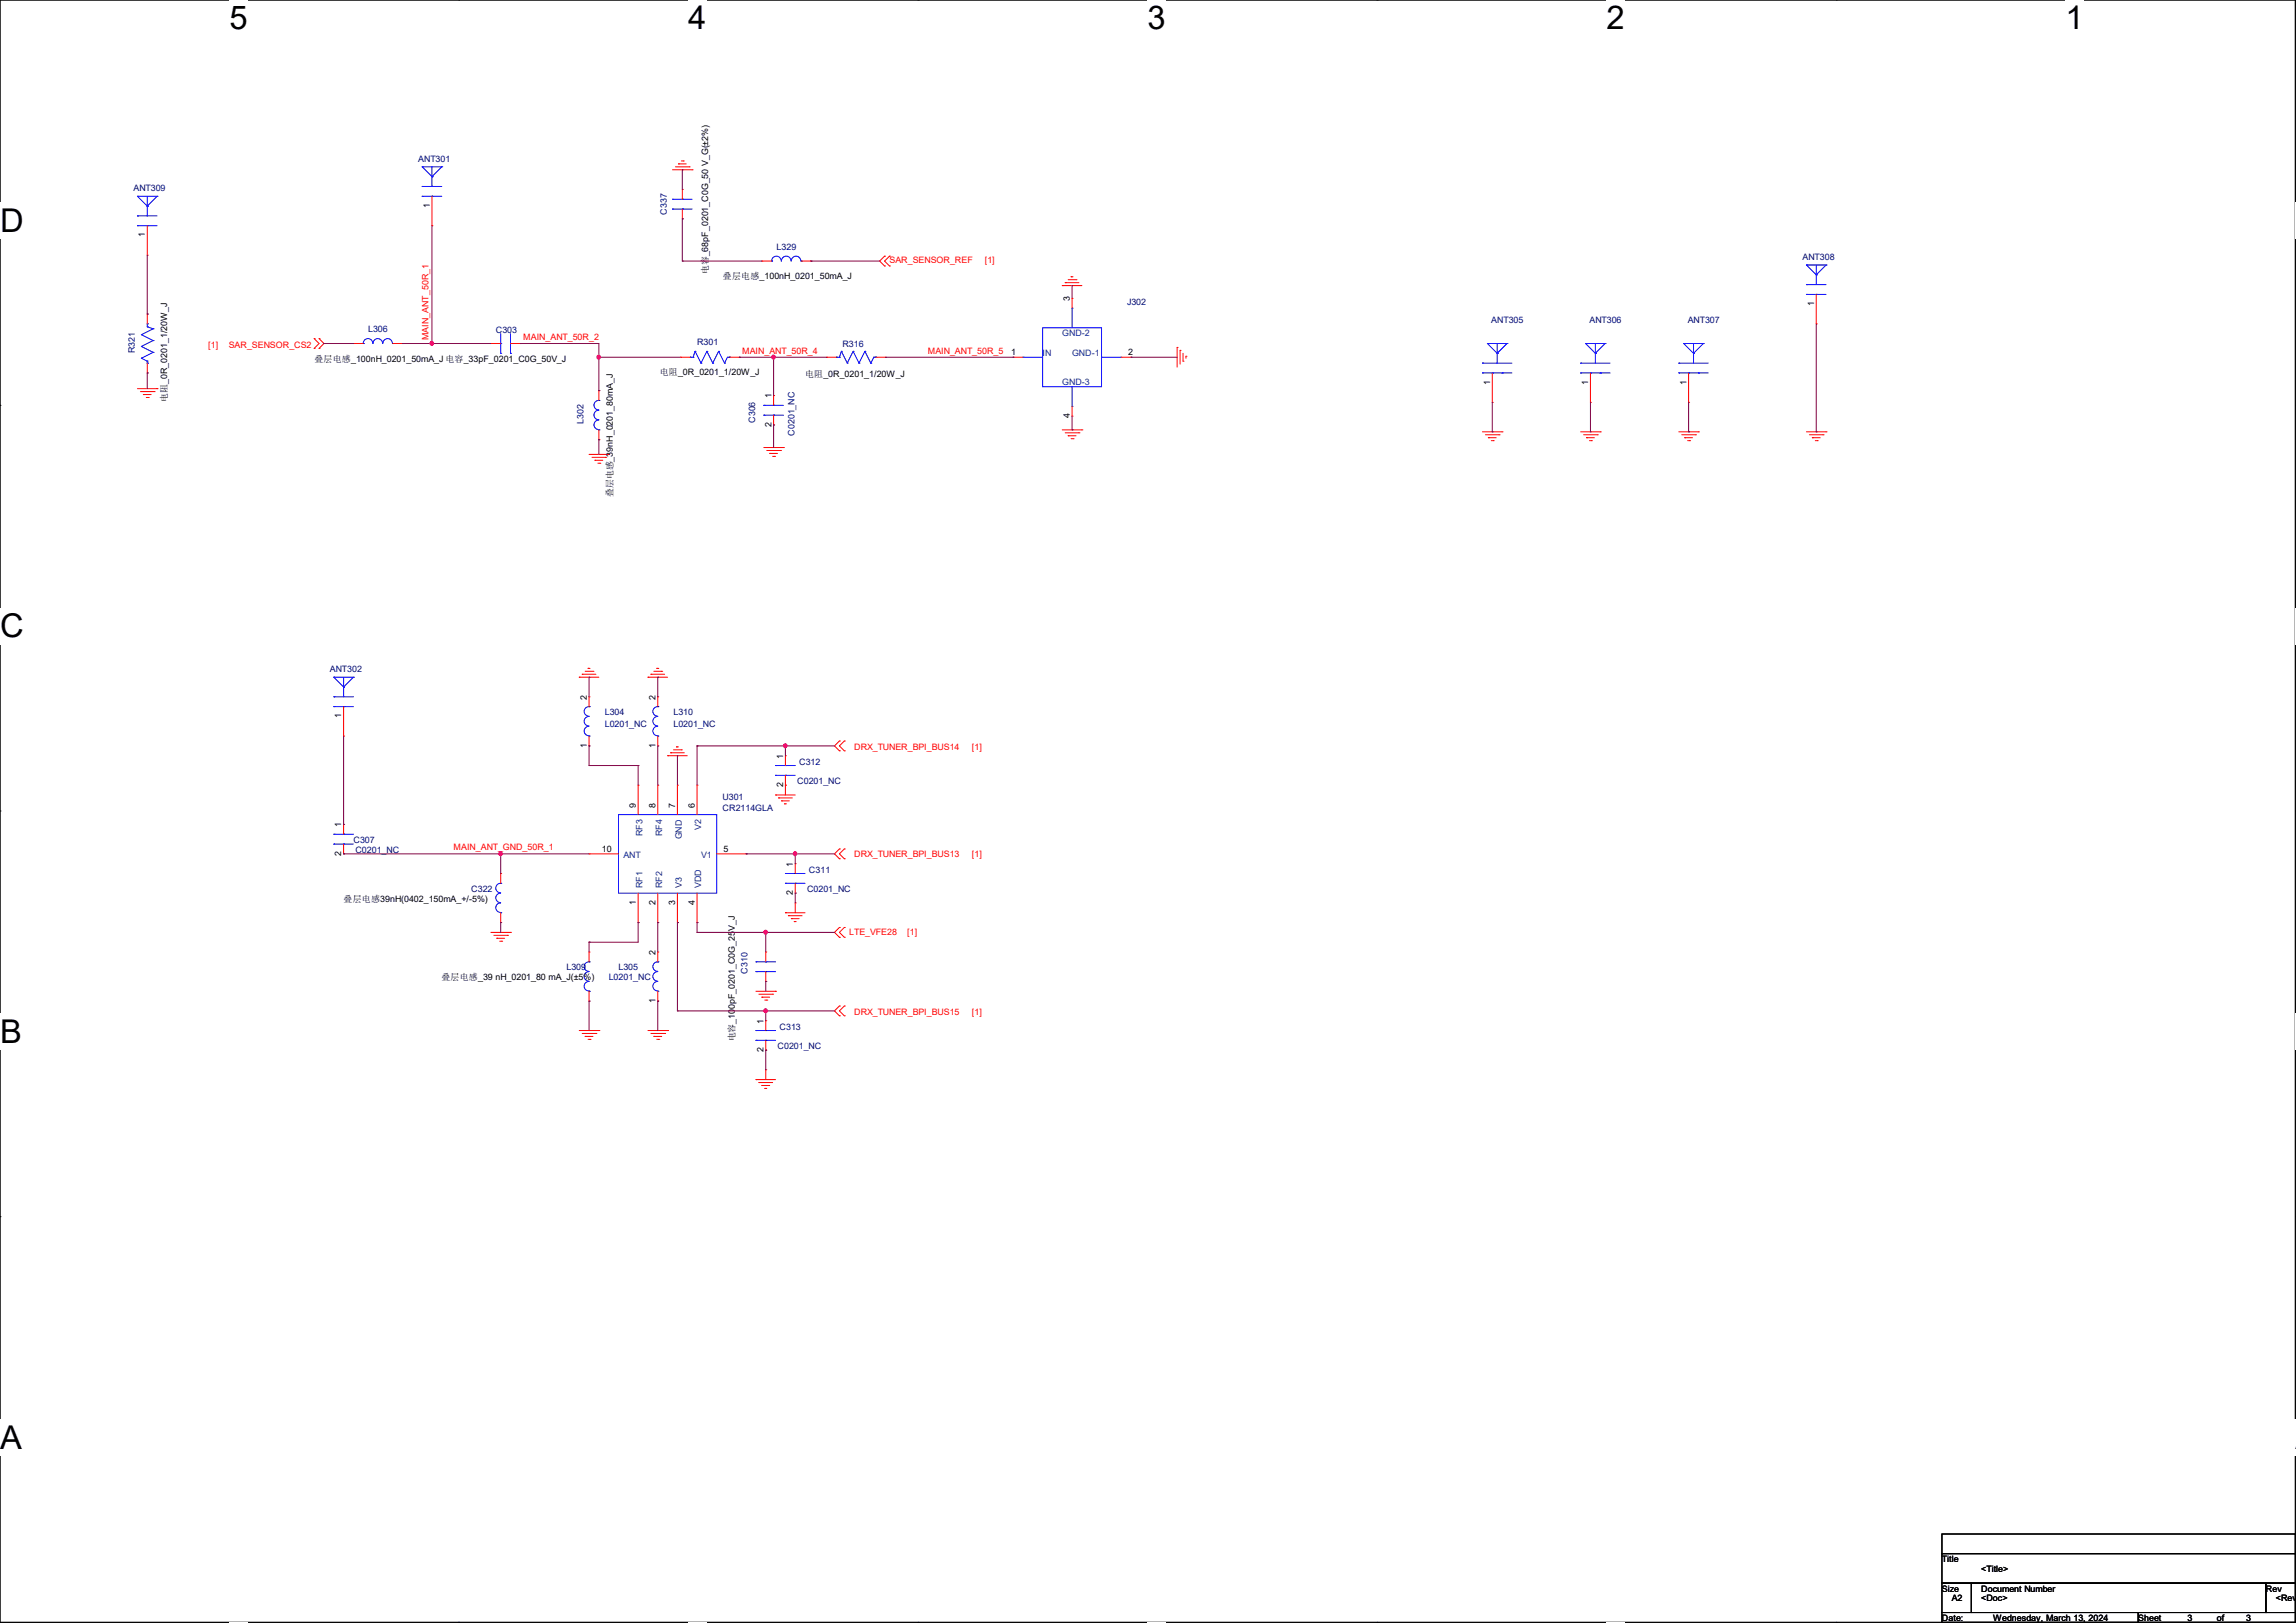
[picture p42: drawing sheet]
<svg xmlns="http://www.w3.org/2000/svg" width="297mm" height="210mm" viewBox="0 0 297 210" stroke-linecap="round" stroke-linejoin="round" font-family="sans-serif">
<defs><g id="words">
<g font-size="4.2">
<text x="29.7" y="3.8">5</text>
<text x="89" y="3.8">4</text>
<text x="148.4" y="3.8">3</text>
<text x="207.8" y="3.8">2</text>
<text x="267.2" y="3.8">1</text>
<text x="0" y="30">D</text>
<text x="0" y="82.5">C</text>
<text x="0" y="135">B</text>
<text x="0" y="187.5">A</text>
<text x="296.9" y="187.5">A</text>
</g>
<g font-size="1.1" fill="#000080">
<text x="54.1" y="20.9">ANT301</text>
<text x="17.3" y="24.7">ANT309</text>
<text x="86.3" y="27.8" transform="rotate(-90 86.3 27.8)">C337</text>
<text x="100.5" y="32.3">L329</text>
<text x="233.2" y="33.6">ANT308</text>
<text x="145.8" y="39.5">J302</text>
<text x="192.9" y="41.7">ANT305</text>
<text x="205.6" y="41.7">ANT306</text>
<text x="218.3" y="41.7">ANT307</text>
<text x="17.4" y="45.7" transform="rotate(-90 17.4 45.7)">R321</text>
<text x="47.6" y="43">L306</text>
<text x="64.1" y="43.1">C303</text>
<text x="90.2" y="44.7">R301</text>
<text x="109" y="44.9">R316</text>
<text x="75.5" y="54.9" transform="rotate(-90 75.5 54.9)">L302</text>
<text x="97.7" y="54.7" transform="rotate(-90 97.7 54.7)">C306</text>
<text x="102.8" y="56.4" transform="rotate(-90 102.8 56.4)">C0201_NC</text>
<text x="42.7" y="87">ANT302</text>
<text x="78.2" y="92.5">L304</text>
<text x="78.2" y="94.1">L0201_NC</text>
<text x="87.1" y="92.5">L310</text>
<text x="87.1" y="94.1">L0201_NC</text>
<text x="103.1" y="101.4">C0201_NC</text>
<text x="103.4" y="99">C312</text>
<text x="93.5" y="103.5">U301</text>
<text x="93.5" y="105">CR2114GLA</text>
<text x="45.7" y="109.1">C307</text>
<text x="46" y="110.3">C0201_NC</text>
<text x="104.7" y="113">C311</text>
<text x="61" y="115.4">C322</text>
<text x="104.4" y="115.4">C0201_NC</text>
<text x="73.3" y="125.6">L309</text>
<text x="80" y="125.6">L305</text>
<text x="96.7" y="126" transform="rotate(-90 96.7 126)">C310</text>
<text x="78.7" y="126.8">L0201_NC</text>
<text x="100.6" y="135.7">C0201_NC</text>
<text x="100.8" y="133.3">C313</text>
</g>
<g font-size="1.1">
<text x="55.6" y="26.9" transform="rotate(-90 55.6 26.9)">1</text>
<text x="18.8" y="30.7" transform="rotate(-90 18.8 30.7)">1</text>
<text x="91.6" y="35.5" transform="rotate(-90 91.6 35.5)">电容_68pF_0201_C0G_50 V_G(±2%)</text>
<text x="93.5" y="36.2">叠层电感_100nH_0201_50mA_J</text>
<text x="138.4" y="39" transform="rotate(-90 138.4 39)">3</text>
<text x="234.7" y="39.6" transform="rotate(-90 234.7 39.6)">1</text>
<text x="40.7" y="46.8">叠层电感_100nH_0201_50mA_J 电容_33pF_0201_C0G_50V_J</text>
<text x="130.8" y="45.9">1</text>
<text x="145.9" y="45.9">2</text>
<text x="21.6" y="52" transform="rotate(-90 21.6 52)">电阻_0R_0201_1/20W_J</text>
<text x="85.3" y="48.5">电阻_0R_0201_1/20W_J</text>
<text x="99.8" y="51.6" transform="rotate(-90 99.8 51.6)">1</text>
<text x="104.1" y="48.7">电阻_0R_0201_1/20W_J</text>
<text x="192.7" y="49.8" transform="rotate(-90 192.7 49.8)">1</text>
<text x="205.4" y="49.8" transform="rotate(-90 205.4 49.8)">1</text>
<text x="218.2" y="49.8" transform="rotate(-90 218.2 49.8)">1</text>
<text x="99.8" y="55.2" transform="rotate(-90 99.8 55.2)">2</text>
<text x="138.4" y="54.1" transform="rotate(-90 138.4 54.1)">4</text>
<text x="79.3" y="64.3" transform="rotate(-90 79.3 64.3)">叠层电感_39nH_0201_80mA_J</text>
<text x="44.2" y="93" transform="rotate(-90 44.2 93)">1</text>
<text x="75.9" y="90.5" transform="rotate(-90 75.9 90.5)">2</text>
<text x="84.8" y="90.5" transform="rotate(-90 84.8 90.5)">2</text>
<text x="75.9" y="96.8" transform="rotate(-90 75.9 96.8)">1</text>
<text x="84.8" y="96.8" transform="rotate(-90 84.8 96.8)">1</text>
<text x="101.3" y="101.8" transform="rotate(-90 101.3 101.8)">2</text>
<text x="101.3" y="98.2" transform="rotate(-90 101.3 98.2)">1</text>
<text x="44.2" y="107.1" transform="rotate(-90 44.2 107.1)">1</text>
<text x="82.3" y="104.5" transform="rotate(-90 82.3 104.5)">9</text>
<text x="84.8" y="104.5" transform="rotate(-90 84.8 104.5)">8</text>
<text x="87.3" y="104.5" transform="rotate(-90 87.3 104.5)">7</text>
<text x="89.9" y="104.5" transform="rotate(-90 89.9 104.5)">6</text>
<text x="44.2" y="110.7" transform="rotate(-90 44.2 110.7)">2</text>
<text x="77.9" y="110.2">10</text>
<text x="93.6" y="110.2">5</text>
<text x="102.6" y="112.1" transform="rotate(-90 102.6 112.1)">1</text>
<text x="44.4" y="116.7">叠层电感39nH(0402_150mA_+/-5%)</text>
<text x="82.3" y="117.1" transform="rotate(-90 82.3 117.1)">1</text>
<text x="84.8" y="117.1" transform="rotate(-90 84.8 117.1)">2</text>
<text x="87.3" y="117.1" transform="rotate(-90 87.3 117.1)">3</text>
<text x="89.9" y="117.1" transform="rotate(-90 89.9 117.1)">4</text>
<text x="102.6" y="115.8" transform="rotate(-90 102.6 115.8)">2</text>
<text x="84.8" y="123.6" transform="rotate(-90 84.8 123.6)">2</text>
<text x="57.1" y="126.8">叠层电感_39 nH_0201_80 mA_J(±5%)</text>
<text x="84.8" y="129.8" transform="rotate(-90 84.8 129.8)">1</text>
<text x="95" y="134.7" transform="rotate(-90 95 134.7)">电容_100pF_0201_C0G_25V_J</text>
<text x="98.8" y="136.1" transform="rotate(-90 98.8 136.1)">2</text>
<text x="98.8" y="132.5" transform="rotate(-90 98.8 132.5)">1</text>
<text x="251.2" y="202.1">Title</text>
<text x="256.3" y="203.4">&lt;Title&gt;</text>
<text x="251.2" y="206">Size</text>
<text x="251.2" y="209.8">Date:</text>
<text x="252.5" y="207.2">A2</text>
<text x="256.3" y="206">Document Number</text>
<text x="256.3" y="207.2">&lt;Doc&gt;</text>
<text x="257.8" y="209.8">Wednesday, March 13, 2024</text>
<text x="276.6" y="209.8">Sheet</text>
<text x="283" y="209.8">3</text>
<text x="286.8" y="209.8">of</text>
<text x="290.6" y="209.8">3</text>
<text x="293.1" y="206">Rev</text>
<text x="294.4" y="207.2">&lt;RevCo</text>
</g>
<g font-size="1.1" fill="#f00">
<text x="115.1" y="34">SAR_SENSOR_REF</text>
<text x="127.4" y="34">[1]</text>
<text x="26.9" y="45">[1]</text>
<text x="29.6" y="45">SAR_SENSOR_CS2</text>
<text x="55.4" y="44.1" transform="rotate(-90 55.4 44.1)">MAIN_ANT_50R_1</text>
<text x="67.7" y="44">MAIN_ANT_50R_2</text>
<text x="96" y="45.8">MAIN_ANT_50R_4</text>
<text x="120" y="45.8">MAIN_ANT_50R_5</text>
<text x="110.5" y="97">DRX_TUNER_BPI_BUS14</text>
<text x="125.7" y="97">[1]</text>
<text x="58.7" y="110">MAIN_ANT_GND_50R_1</text>
<text x="110.5" y="111">DRX_TUNER_BPI_BUS13</text>
<text x="125.7" y="111">[1]</text>
<text x="109.9" y="121">LTE_VFE28</text>
<text x="117.4" y="121">[1]</text>
<text x="110.5" y="131.3">DRX_TUNER_BPI_BUS15</text>
<text x="125.7" y="131.3">[1]</text>
</g>
<g font-size="1.1" fill="#004080">
<text x="134.9" y="46.1">IN</text>
<text x="137.4" y="43.5">GND-2</text>
<text x="138.7" y="46.1">GND-1</text>
<text x="137.4" y="49.9">GND-3</text>
<text x="90.7" y="107.4" transform="rotate(-90 90.7 107.4)">V2</text>
<text x="80.6" y="111">ANT</text>
<text x="83.1" y="108.2" transform="rotate(-90 83.1 108.2)">RF3</text>
<text x="85.6" y="108.2" transform="rotate(-90 85.6 108.2)">RF4</text>
<text x="88.2" y="108.6" transform="rotate(-90 88.2 108.6)">GND</text>
<text x="90.7" y="111">V1</text>
<text x="83.1" y="114.9" transform="rotate(-90 83.1 114.9)">RF1</text>
<text x="85.6" y="114.9" transform="rotate(-90 85.6 114.9)">RF2</text>
<text x="88.2" y="114.9" transform="rotate(-90 88.2 114.9)">V3</text>
<text x="90.7" y="114.9" transform="rotate(-90 90.7 114.9)">VDD</text>
</g>
</g></defs>
<path d="M0 0h296.9v209.9h-296.9z" fill="none" stroke="#000" stroke-width=".13"/>
<g fill="#fff">
<path d="M29.7 0h2.3v4.7h-2.3z"/>
<path d="M29.7 209.9h2.3v.1h-2.3z"/>
</g>
<path d="M59.4 0h.1M59.4 209.9h.1" fill="none" stroke="#000" stroke-width=".13"/>
<g fill="#fff">
<path d="M89 0h2.4v4.7h-2.4z"/>
<path d="M89 209.9h2.4v.1h-2.4z"/>
</g>
<path d="M118.7 0h.1M118.7 209.9h.1" fill="none" stroke="#000" stroke-width=".13"/>
<g fill="#fff">
<path d="M148.4 0h2.4v4.7h-2.4z"/>
<path d="M148.4 209.9h2.4v.1h-2.4z"/>
</g>
<path d="M178.1 0h.1M178.1 209.9h.1" fill="none" stroke="#000" stroke-width=".13"/>
<g fill="#fff">
<path d="M207.8 0h2.4v4.7h-2.4z"/>
<path d="M207.8 209.9h2.4v.1h-2.4z"/>
</g>
<path d="M237.5 0h.1M237.5 209.9h.1" fill="none" stroke="#000" stroke-width=".13"/>
<g fill="#fff">
<path d="M267.2 0h2.4v4.7h-2.4z"/>
<path d="M267.2 209.9h2.4v.1h-2.4z"/>
<path d="M0 26.2h3v4.7h-3z"/>
<path d="M296.9 26.2h.1v4.7h-.1z"/>
<path d="M0 78.7h3v4.7h-3z"/>
<path d="M296.9 78.7h.1v4.7h-.1z"/>
</g>
<path d="M0 52.5h.1M296.9 52.5h.1" fill="none" stroke="#000" stroke-width=".13"/>
<g fill="#fff">
<path d="M0 131.1h2.8v4.8h-2.8z"/>
<path d="M296.9 131.1h.1v4.8h-.1z"/>
</g>
<path d="M0 104.9h.1M296.9 104.9h.1" fill="none" stroke="#000" stroke-width=".13"/>
<g fill="#fff">
<path d="M0 183.6h2.8v4.8h-2.8z"/>
<path d="M296.8 183.6h.2v4.8h-.2z"/>
</g>
<path d="M0 157.4h.1M296.9 157.4h.1M251.2 198.5h45.7v2.5h-45.7zM251.2 201h45.7v3.9h-45.7zM251.2 204.9h3.8v3.8h-3.8zM251.2 208.7h25.4v1.2h-25.4zM255 204.9h38.1v3.8h-38.1zM276.6 208.7h20.3v1.2h-20.3zM293.1 204.9h3.8v3.8h-3.8z" fill="none" stroke="#000" stroke-width=".13"/>
<g fill="none" stroke="#f00" stroke-width=".13">
<path d="M19 33h.1M19 29.2v3.8M55.9 29.2h.1M55.9 25.4v3.8M87 22h2.5M87.4 21.6h1.8M87.8 21.2h.1M87.8 21.2h1M88.1 20.8h.3M88.3 24.5h.1M88.3 28.3h.1M88.3 24.5v1.3"/>
<path d="M88.3 27.1v1.2M88.4 20.8h.1M89.2 21.6h.1M89.5 22h.1M98.6 33.8h.1M98.6 33.8h1.2M103.6 33.8h1.3M104.9 33.8h.1M114.4 33.1h.1M114.4 34.4h.1M114.4 33.1l-.6 .7 .6 .6M115.1 34.4h.1"/>
<path d="M115.1 33.1h.1M115.1 33.1l-.7 .7 .7 .6M137.4 37h.1M137.4 37h2.6M137.8 36.6h.1M137.8 36.6h1.8M138.2 36.2h1M138.6 35.8h.1M138.6 35.8h.2M138.7 38.6h.1M138.7 38.6v1.3M139.2 36.2h.1"/>
<path d="M234.9 38.1v3.8M17.8 50.3h2.5M18.2 50.7h1.7M18.5 51.1h.1M18.5 51.1h1.1M18.9 51.4h.3M19 48.3h.1M19 40.6h.1M19 40.6v1.3M19 47v1.3M19.2 51.4h.1M19.9 50.7h.1"/>
<path d="M20.3 50.3h.1M40.6 45.1h.1M40.6 43.8h.1M40.6 43.8l.7 .6-.7 .7M41.3 43.8h.1M41.3 45.1h.1M41.3 43.8l.6 .6-.6 .7M45.7 44.4h.1M45.7 44.4h1.3M50.8 44.4h1.3M52.1 44.4h.1M63.5 44.4h.1"/>
<path d="M63.5 44.4h1.3M66 44.4h1.3M67.3 44.4h.1M76.2 58.8h2.5M76.6 59.2h1.8M77 59.6h.1M77 59.6h1M77.3 59.9h.3M77.5 56.9h.1M77.5 50.5h.1M77.5 50.5v1.3M77.5 55.6v1.3"/>
<path d="M77.6 59.9h.1M78.4 59.2h.1M78.7 58.8h.1M88 46.2h.1M88 46.2h1.3M94.4 46.2h1.2M95.6 46.2h.1M98.8 57.9h2.5M99.2 58.3h1.8M99.6 58.7h.1M99.6 58.7h1M99.9 59.1h.3"/>
<path d="M100.1 51.2h.1M100.1 55h.1M100.1 51.2v1.3M100.1 53.7v1.3M100.2 59.1h.1M101 58.3h.1M101.3 57.9h.1M106.9 46.2h.1M106.9 46.2h1.3M113.3 46.2h1.3M114.6 46.2h.1M131.1 46.2h.1"/>
<path d="M131.1 46.2h1.2M137.4 55.6h2.6M137.8 56h1.8M138.2 56.4h.1M138.2 56.4h1M138.6 56.8h.2M138.7 53.8h.1M138.7 52.6v1.2M138.8 56.8h.1M139.6 56h.1M140 55.6h.1M145 46.2h1.3"/>
<path d="M146.3 46.2h.1M152.3 45h.1M152.3 45v2.5M152.7 45.3h.1M152.7 45.3v1.8M153 46.7h.1M153 45.7v1M153.4 46.1h.1M153.4 46.1v.3M191.8 55.9h2.5M192.2 56.3h1.7M192.5 56.6h.1"/>
<path d="M192.5 56.6h1M192.9 57h.3M193 52.1h.1M193 48.3v3.8M193.2 57h.1M193.9 56.3h.1M194.3 55.9h.1M204.5 55.9h2.5M204.9 56.3h1.7M205.2 56.6h.1M205.2 56.6h1M205.6 57h.3"/>
<path d="M205.7 52.1h.1M205.7 48.3v3.8M205.9 57h.1M206.6 56.3h.1M207 55.9h.1M217.2 55.9h2.5M217.6 56.3h1.7M217.9 56.6h.1M217.9 56.6h1M218.3 57h.3M218.4 52.1h.1M218.4 48.3v3.8"/>
<path d="M218.6 57h.1M219.3 56.3h.1M219.7 55.9h.1M233.7 55.9h2.5M234.1 56.3h1.7M234.4 56.6h.1M234.4 56.6h1.1M234.8 57h.3M234.9 41.9h.1M235.1 57h.1M235.8 56.3h.1M236.2 55.9h.1"/>
<path d="M44.4 95.2h.1M44.4 91.4v3.8M74.9 87.6h.1M74.9 87.6h2.6M75.3 87.2h.1M75.3 87.2h1.8M75.7 86.9h1M76.1 86.5h.1M76.1 86.5h.2M76.2 96.5h.1M76.2 90.2h.1M76.2 90.2v1.2"/>
<path d="M76.2 95.2v1.3M76.7 86.9h.1M83.8 87.6h.1M83.8 87.6h2.6M84.2 87.2h.1M84.2 87.2h1.8M84.6 86.9h1M85 86.5h.1M85 86.5h.2M85.1 96.5h.1M85.1 90.2h.1M85.1 90.2v1.2"/>
<path d="M85.1 95.2v1.3M85.6 86.9h.1M86.4 97.8h.1M86.4 97.8h2.5M86.7 97.4h.1M86.7 97.4h1.8M87.1 97h1M87.5 96.6h.1M87.5 96.6h.3M88.1 97h.1M101.6 97.8h.1M101.6 97.8v1.3"/>
<path d="M108.6 97.2h.1M108.6 95.9h.1M108.6 95.9l-.7 .6 .7 .7M109.2 95.9h.1M109.2 97.2h.1M109.2 95.9l-.6 .6 .6 .7M44.4 106.7h.1M44.4 110.5h.1M44.4 106.7v1.2M44.4 109.2v1.3M64.8 119.4h.1M64.8 113h.1"/>
<path d="M64.8 113v1.3M64.8 118.1v1.3M76.2 110.5h.1M76.2 110.5h3.8M82.5 119.4h.1M82.5 101.6h.1M82.5 101.6v3.8M82.5 115.6v3.8M85.1 119.4h.1M85.1 101.6h.1M85.1 101.6v3.8M85.1 115.6v3.8"/>
<path d="M87.6 119.4h.1M87.6 101.6h.1M87.6 101.6v3.8M87.6 115.6v3.8M90.2 119.4h.1M90.2 101.6h.1M90.2 101.6v3.8M90.2 115.6v3.8M92.7 110.5h3.8M96.5 110.5h.1M100.3 102.9h.1M100.3 102.9h2.6"/>
<path d="M100.7 103.3h.1M100.7 103.3h1.8M101.1 103.6h.1M101.1 103.6h1M101.5 104h.1M101.5 104h.2M101.6 101.6h.1M101.6 118.1h.1M101.6 100.3v2.6M101.6 118.1h2.5M102 118.5h.1M102 118.5h1.8"/>
<path d="M102.4 118.9h.1M102.4 118.9h1M102.7 119.3h.1M102.7 119.3h.3M102.9 116.8h.1M102.9 111.8h.1M102.9 115.6h.1M102.9 111.8v1.2M102.9 114.3v1.3M102.9 116.8v1.3M108.6 111.1h.1M108.6 109.9h.1"/>
<path d="M108.6 109.9l-.7 .6 .7 .6M109.2 109.9h.1M109.2 111.1h.1M109.2 109.9l-.6 .6 .6 .6M63.5 120.6h2.5M63.9 121h1.8M64.3 121.4h.1M64.3 121.4h1M64.6 121.8h.3M64.9 121.8h.1M65.7 121h.1M66 120.6h.1"/>
<path d="M74.9 133.3h2.6M75.3 133.7h1.8M75.7 134.1h.1M75.7 134.1h1M76.1 134.5h.2M76.2 129.5h.1M76.2 123.2h.1M76.2 123.2v1.3M76.2 128.3v1.2M76.3 134.5h.1M77.1 133.7h.1M77.5 133.3h.1"/>
<path d="M83.8 133.3h2.6M84.2 133.7h1.8M84.6 134.1h.1M84.6 134.1h1M85 134.5h.2M85.1 129.5h.1M85.1 123.2h.1M85.1 123.2v1.3M85.1 128.3v1.2M85.2 134.5h.1M86 133.7h.1M86.4 133.3h.1"/>
<path d="M97.8 139.7h.1M97.8 128.3h2.5M97.8 139.7h2.5M98.2 128.7h1.7M98.6 129h.1M98.6 129h1M98.9 129.4h.3M99.1 138.4h.1M99.1 132.1h.1M99.1 135.9h.1M99.1 123.2h.1M99.1 127h.1"/>
<path d="M99.1 123.2v1.3M99.1 125.7v1.3M99.1 132.1v1.2M99.1 134.6v1.3M99.1 138.4v1.3M99.2 129.4h.1M99.9 128.7h.1M100.3 128.3h.1M108.6 120h.1M108.6 121.3h.1M108.6 131.4h.1M108.6 130.2h.1"/>
<path d="M108.6 120l-.7 .6 .7 .7M108.6 130.2l-.7 .6 .7 .6M109.2 121.3h.1M109.2 120h.1M109.2 130.2h.1M109.2 131.4h.1M109.2 120l-.6 .6 .6 .7M109.2 130.2l-.6 .6 .6 .6M98.2 140.1h.1M98.2 140.1h1.7M98.6 140.5h.1M98.6 140.5h1"/>
<path d="M98.9 140.8h.1M98.9 140.8h.3"/>
</g>
<g fill="none" stroke="#00f" stroke-width=".13">
<path d="M17.8 25.4h.1M17.8 27.9h.1M17.8 29.2h.1M17.8 25.4h2.5M17.8 25.4l1.2 1.3M17.8 27.9h2.5M17.8 29.2h2.5M19 29.2h.1M19 26.7h.1M19 25.4v2.5M20.3 25.4h.1M20.3 25.4l-1.3 1.3"/>
<path d="M54.6 21.6h.1M54.6 24.1h.1M54.6 25.4h.1M54.6 21.6h2.5M54.6 21.6l1.3 1.3M54.6 24.1h2.5M54.6 25.4h2.5M55.9 25.4h.1M55.9 22.9h.1M55.9 21.6v2.5M57.1 21.6h.1M57.1 21.6l-1.2 1.3"/>
<path d="M87 25.8h.1M87 27.1h.1M87 25.8h2.5M87 27.1h2.5M88.3 25.8h.1M88.3 27.1h.1M99.8 33.8h.1M101 33.8a.61 .61 0 0 0-.6-.7 .61 .61 0 0 0-.6 .7M102.3 33.8a.61 .61 0 0 0-.6-.7 .61 .61 0 0 0-.6 .7M103.6 33.8a.61 .61 0 0 0-.6-.7 .61 .61 0 0 0-.6 .7M103.6 33.8h.1M138.7 39.9h.1"/>
<path d="M138.7 39.9v2.5M233.7 34.3h.1M233.7 36.8h.1M233.7 38.1h.1M233.7 34.3h2.5M233.7 34.3l1.2 1.3M233.7 36.8h2.5M233.7 38.1h2.5M234.9 38.1h.1M234.9 35.6h.1M234.9 34.3v2.5M236.2 34.3h.1"/>
<path d="M236.2 34.3l-1.3 1.3M18.3 43.3h.1M18.3 44.8h.1M18.3 46.4h.1M18.3 43.3l1.5 .8M18.3 44.8l1.5 .8M18.3 46.4l.7 .3M19 41.9h.1M19 47h.1M19 42.3h.1M19 46.7h.1M19 41.9v.4"/>
<path d="M19 46.7v.3M19 42.3l.8 .2M19.8 42.5h.1M19.8 44.1h.1M19.8 45.6h.1M19.8 42.5l-1.5 .8M19.8 44.1l-1.5 .7M19.8 45.6l-1.5 .8M47 44.4h.1M48.2 44.4a.61 .61 0 0 0-.6-.6 .61 .61 0 0 0-.6 .6M49.5 44.4a.61 .61 0 0 0-.6-.6 .61 .61 0 0 0-.6 .6M50.8 44.4a.61 .61 0 0 0-.7-.6 .61 .61 0 0 0-.6 .6"/>
<path d="M50.8 44.4h.1M64.8 44.4h.1M64.8 45.7h.1M64.8 43.2v2.5M66 45.7h.1M66 44.4h.1M66 43.2v2.5M77.5 51.8h.1M77.5 55.6h.1M77.5 54.4a.61 .61 0 0 0-.7 .6 .61 .61 0 0 0 .7 .6M77.5 53.1a.61 .61 0 0 0-.7 .6 .61 .61 0 0 0 .7 .6M77.5 51.8a.61 .61 0 0 0-.7 .6 .61 .61 0 0 0 .7 .6"/>
<path d="M89.3 46.2h.1M89.3 46.2h.4M89.7 46.2h.1M89.9 45.5h.1M89.9 45.5l-.2 .7M89.9 45.5l.8 1.5M90.7 47h.1M91.4 45.5h.1M91.4 45.5l-.7 1.5M91.4 45.5l.8 1.5M92.2 47h.1M93 45.5h.1"/>
<path d="M93 45.5l-.8 1.5M93 45.5l.7 1.5M93.7 47h.1M94.1 46.2h.1M94.1 46.2h.3M94.1 46.2l-.4 .8M94.4 46.2h.1M98.8 52.5h.1M98.8 53.7h.1M98.8 52.5h2.5M98.8 53.7h2.5M100.1 52.5h.1"/>
<path d="M100.1 53.7h.1M108.2 46.2h.1M108.2 46.2h.4M108.6 46.2h.1M108.8 45.5h.1M108.8 45.5l-.2 .7M108.8 45.5l.8 1.5M109.6 47h.1M110.4 45.5h.1M110.4 45.5l-.8 1.5M110.4 45.5l.7 1.5M111.1 47h.1"/>
<path d="M111.9 45.5h.1M111.9 45.5l-.8 1.5M111.9 45.5l.7 1.5M112.6 47h.1M113 46.2h.1M113 46.2h.3M113 46.2l-.4 .8M113.3 46.2h.1M132.3 46.2h.1M132.3 46.2h2.6M134.9 42.4h7.6v7.6h-7.6zM138.7 52.6h.1"/>
<path d="M138.7 50v2.6M142.5 46.2h2.5M145 46.2h.1M191.8 47h.1M191.8 48.3h.1M191.8 47h3.8M191.8 48.3h3.8M192.4 44.4h.1M192.4 44.4h2.5M192.4 44.4l1.3 1.3M193 48.3h.1M193.7 45.7h.1"/>
<path d="M193.7 44.4v2.6M194.3 48.3h.1M194.9 44.4h.1M194.9 44.4l-1.2 1.3M204.5 47h.1M204.5 48.3h.1M204.5 47h3.8M204.5 48.3h3.8M205.1 44.4h.1M205.1 44.4h2.5M205.1 44.4l1.3 1.3M205.7 48.3h.1"/>
<path d="M206.4 45.7h.1M206.4 44.4v2.6M207 48.3h.1M207.6 44.4h.1M207.6 44.4l-1.2 1.3M217.2 47h.1M217.2 48.3h.1M217.2 47h3.8M217.2 48.3h3.8M217.8 44.4h.1M217.8 44.4h2.5M217.8 44.4l1.3 1.3"/>
<path d="M218.4 48.3h.1M219.1 45.7h.1M219.1 44.4v2.6M219.7 48.3h.1M220.3 44.4h.1M220.3 44.4l-1.2 1.3M43.2 87.6h.1M43.2 90.2h.1M43.2 91.4h.1M43.2 87.6h2.5M43.2 87.6l1.2 1.3M43.2 90.2h2.5"/>
<path d="M43.2 91.4h2.5M44.4 91.4h.1M44.4 88.9h.1M44.4 87.6v2.6M45.7 87.6h.1M45.7 87.6l-1.3 1.3M76.2 91.4h.1M76.2 95.2h.1M76.2 94a.61 .61 0 0 0-.6 .6 .61 .61 0 0 0 .6 .6M76.2 92.7a.61 .61 0 0 0-.6 .6 .61 .61 0 0 0 .6 .6M76.2 91.4a.61 .61 0 0 0-.6 .7 .61 .61 0 0 0 .6 .6M85.1 94a.61 .61 0 0 0-.6 .6 .61 .61 0 0 0 .6 .6"/>
<path d="M85.1 92.7a.61 .61 0 0 0-.6 .6 .61 .61 0 0 0 .6 .6M85.1 91.4a.61 .61 0 0 0-.6 .7 .61 .61 0 0 0 .6 .6M85.1 91.4h.1M85.1 95.2h.1M100.3 99.1h.1M100.3 99.1h2.6M101.6 99.1h.1M43.2 107.9h.1M43.2 109.2h.1M43.2 107.9h2.5M43.2 109.2h2.5M44.4 107.9h.1"/>
<path d="M44.4 109.2h.1M64.8 114.3h.1M64.8 118.1h.1M64.8 116.8a.61 .61 0 0 0-.7 .7 .61 .61 0 0 0 .7 .6M64.8 115.6a.61 .61 0 0 0-.7 .6 .61 .61 0 0 0 .7 .6M64.8 114.3a.61 .61 0 0 0-.7 .6 .61 .61 0 0 0 .7 .6M80 105.4h12.7v10.2h-12.7zM100.3 100.3h.1M100.3 100.3h2.6M101.6 113h.1M101.6 114.3h.1M101.6 100.3h.1"/>
<path d="M101.6 113h2.5M101.6 114.3h2.5M102.9 113h.1M102.9 114.3h.1M76.2 124.5h.1M76.2 128.3h.1M76.2 127a.61 .61 0 0 0-.6 .6 .61 .61 0 0 0 .6 .6M76.2 125.7a.61 .61 0 0 0-.6 .6 .61 .61 0 0 0 .6 .7M76.2 124.5a.61 .61 0 0 0-.6 .6 .61 .61 0 0 0 .6 .6M85.1 127a.61 .61 0 0 0-.6 .6 .61 .61 0 0 0 .6 .6M85.1 125.7a.61 .61 0 0 0-.6 .6 .61 .61 0 0 0 .6 .7M85.1 124.5a.61 .61 0 0 0-.6 .6 .61 .61 0 0 0 .6 .6"/>
<path d="M85.1 124.5h.1M85.1 128.3h.1M97.8 133.3h.1M97.8 134.6h.1M97.8 124.5h.1M97.8 125.7h.1M97.8 133.3h2.5M97.8 134.6h2.5M97.8 124.5h2.5M97.8 125.7h2.5M99.1 133.3h.1M99.1 134.6h.1"/>
<path d="M99.1 124.5h.1M99.1 125.7h.1"/>
</g>
<g fill="none" stroke="#800040" stroke-width=".13">
<path d="M19 33v7.6M55.9 29.2v15.2M88.3 22h.1M88.3 28.3h.1M88.3 33.8h.1M88.3 22v2.5M88.3 28.3v5.5M88.3 33.8h10.3M104.9 33.8h.1M104.9 33.8h8.9M138.7 37h.1M138.7 37v1.6"/>
<path d="M19 48.3h.1M19 40.6h.1M19 48.3v2M41.9 44.4h.1M41.9 44.4h3.8M52.1 44.4h.1M52.1 44.4h11.4M55.9 44.4h.1M67.3 44.4h.1M67.3 44.4h10.2v6.1M77.5 46.2h.1M77.5 56.9h.1"/>
<path d="M77.5 50.5h.1M77.5 46.2h10.5M77.5 56.9v1.9M95.6 46.2h.1M95.6 46.2h11.3M100.1 46.2h.1M100.1 55h.1M100.1 46.2v5M100.1 55v2.9M114.6 46.2h16.5M131.1 46.2h.1M138.7 55.6h.1"/>
<path d="M138.7 53.8v1.8M146.3 46.2h.1M146.3 46.2h6M193 55.9h.1M193 52.1v3.8M205.7 55.9h.1M205.7 52.1v3.8M218.4 55.9h.1M218.4 52.1v3.8M234.9 55.9h.1M234.9 41.9v14M44.4 95.2v11.5"/>
<path d="M76.2 87.6h.1M76.2 96.5h.1M76.2 99.1h.1M76.2 87.6v2.6M76.2 96.5v2.6M76.2 99.1h6.3M82.5 99.1h.1M82.5 99.1v2.5M85.1 87.6h.1M85.1 96.5h.1M85.1 87.6v2.6M85.1 96.5v5.1"/>
<path d="M87.6 97.8h.1M87.6 97.8v3.8M90.2 96.5h.1M90.2 96.5h17.7M90.2 96.5v5.1M101.6 96.5h.1M101.6 96.5v1.3M44.4 110.5h.1M44.4 106.7h.1M44.4 110.5h31.8M64.8 110.5h.1M64.8 119.4h.1"/>
<path d="M64.8 110.5v2.5M64.8 119.4v1.2M82.5 119.4h.1M82.5 119.4v2.5h-6.3M85.1 119.4h.1M85.1 119.4v3.8M87.6 119.4h.1M87.6 119.4v11.4M90.2 119.4h.1M90.2 119.4v1.2M96.5 110.5h.1M96.5 110.5h11.4"/>
<path d="M102.9 110.5h.1M102.9 115.6h.1M102.9 110.5v1.3M102.9 115.6v1.2M76.2 121.9h.1M76.2 129.5h.1M76.2 121.9v1.3M76.2 129.5v3.8M85.1 129.5h.1M85.1 129.5v3.8M87.6 130.8h.1M87.6 130.8h20.3"/>
<path d="M90.2 120.6h.1M90.2 120.6h17.7M99.1 120.6h.1M99.1 127h.1M99.1 130.8h.1M99.1 135.9h.1M99.1 120.6v2.6M99.1 127v1.3M99.1 130.8v1.3M99.1 135.9v2.5"/>
</g>
<g fill="#f0f" stroke="#f0f" stroke-width=".13">
<circle cx="77.4" cy="46.2" r=".24"/>
<circle cx="100" cy="46.2" r=".24"/>
<circle cx="55.8" cy="44.4" r=".24"/>
<circle cx="101.6" cy="96.5" r=".24"/>
<circle cx="64.7" cy="110.5" r=".24"/>
<circle cx="102.8" cy="110.5" r=".24"/>
<circle cx="99" cy="120.6" r=".24"/>
<circle cx="99" cy="130.8" r=".24"/>
</g>
<use href="#words"/>
</svg>
